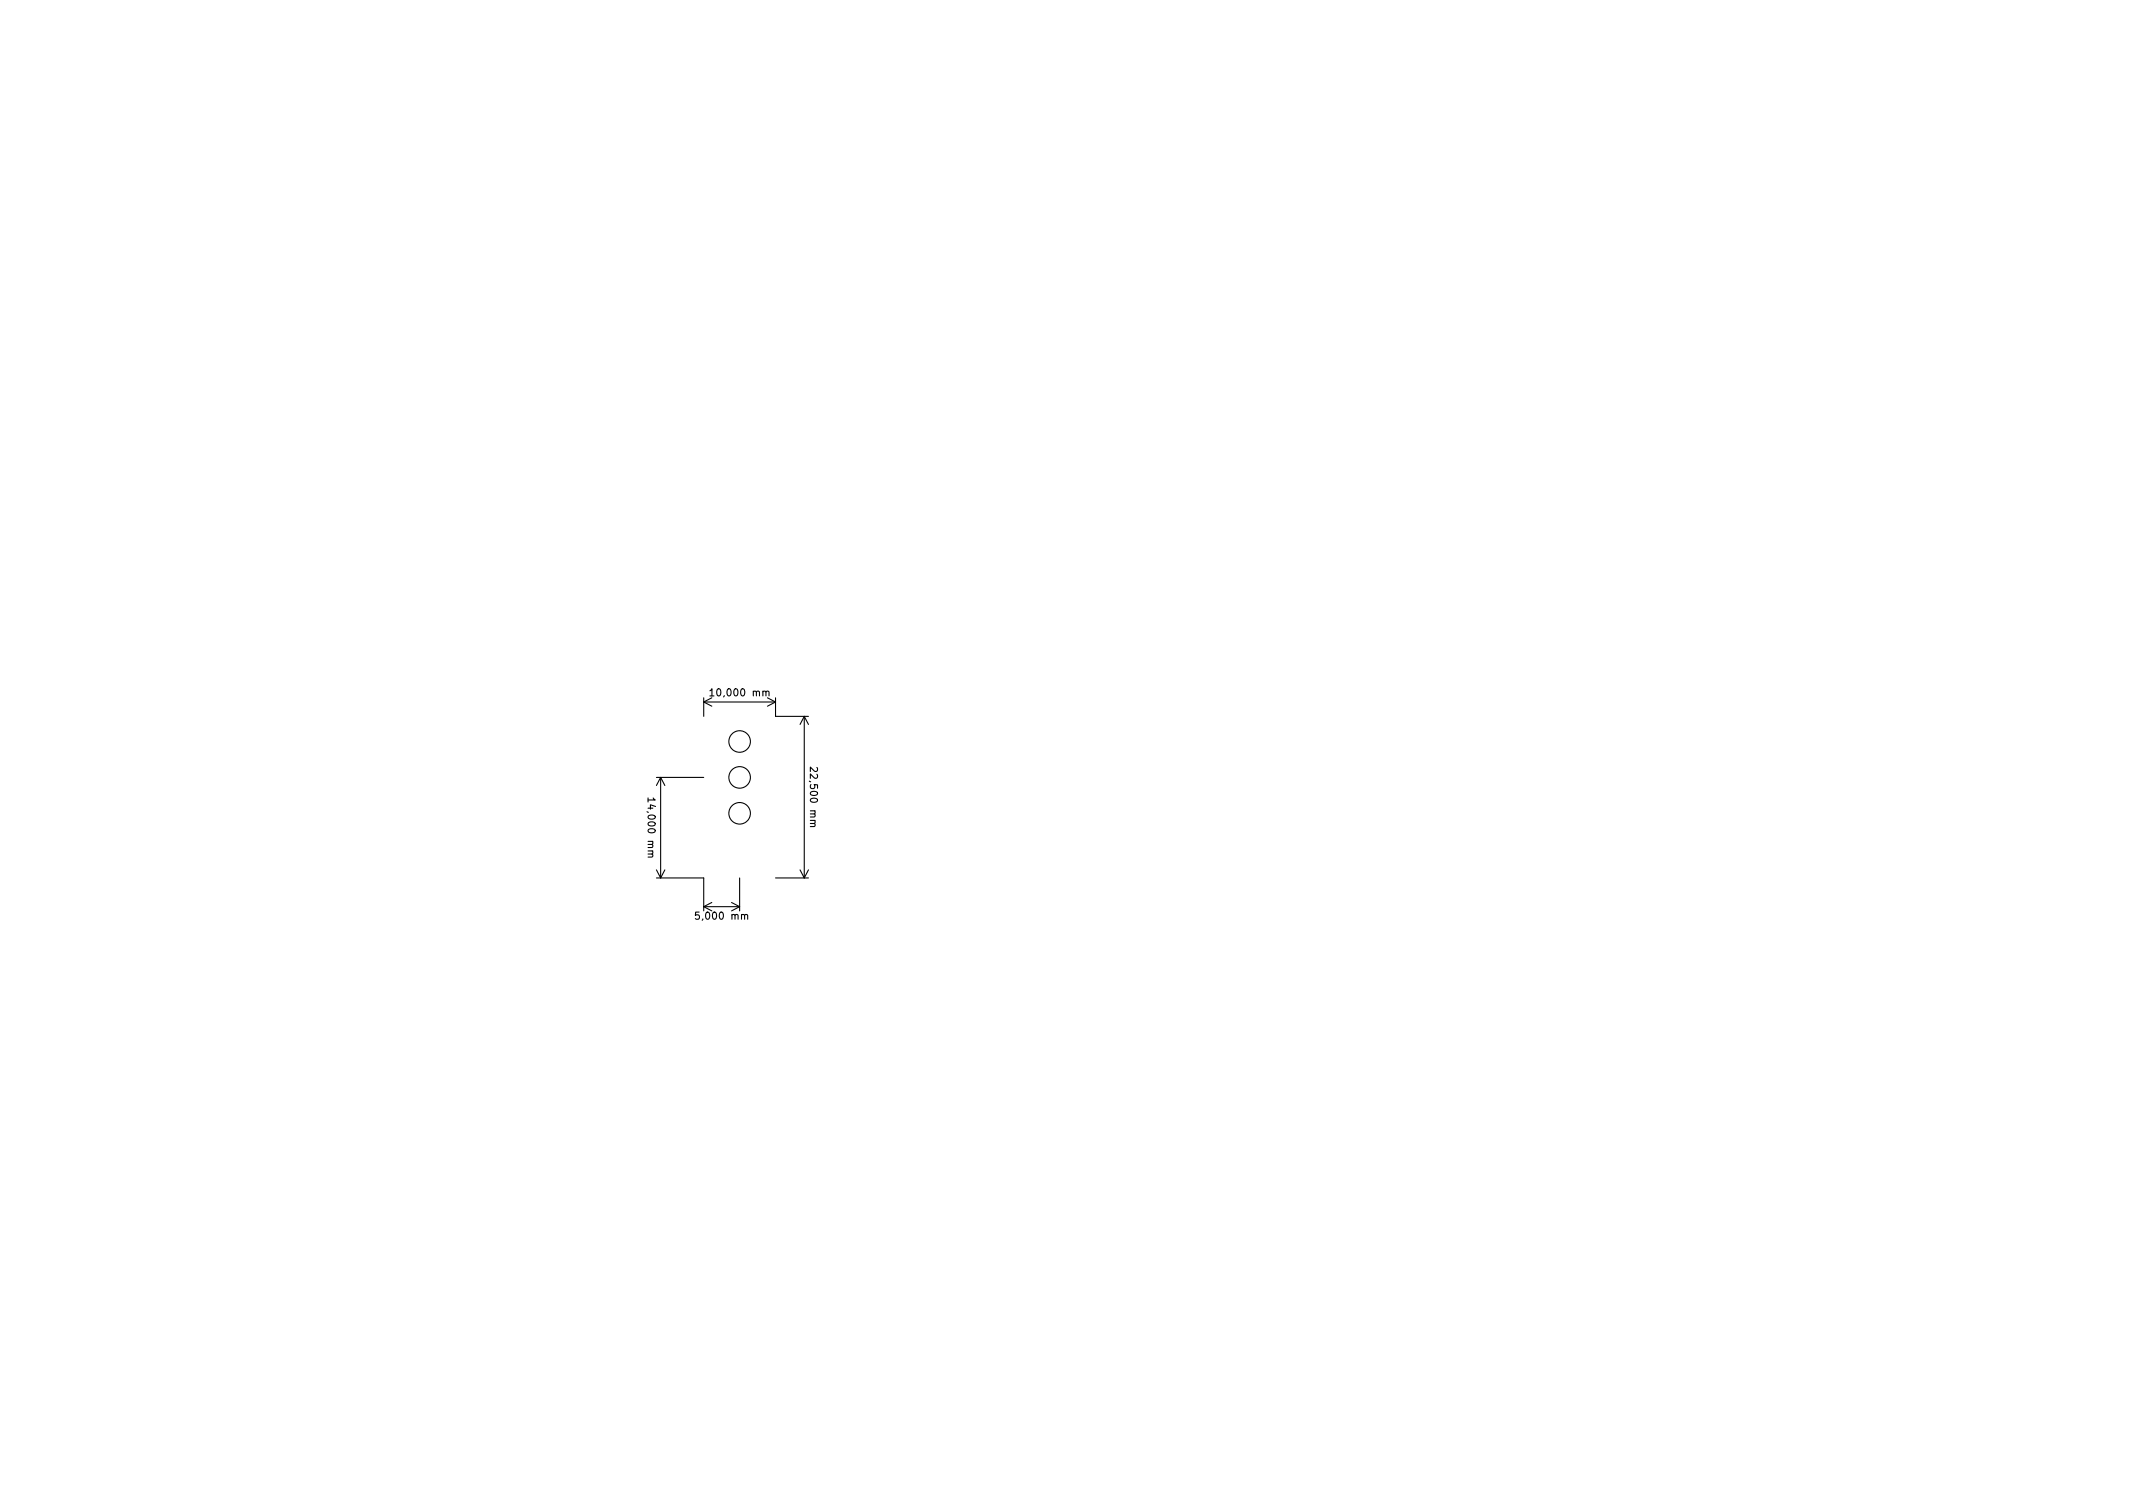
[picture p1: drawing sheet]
<svg xmlns="http://www.w3.org/2000/svg" width="297mm" height="210mm" viewBox="0 0 297 210" stroke-linecap="round" stroke-linejoin="round" font-family="sans-serif">
<defs><g id="words">
<g font-size="1.4">
<text x="99.4" y="96.9">10,000 mm</text>
<text x="112.8" y="107.4" transform="rotate(90 112.8 107.4)">22,500 mm</text>
<text x="90.2" y="111.7" transform="rotate(90 90.2 111.7)">14,000 mm</text>
<text x="97.3" y="128">5,000 mm</text>
</g>
</g></defs>
<g fill="none" stroke="#000" stroke-width=".15">
<path d="M98 97.2v2.5M98 97.7h10M98 97.7l1.1 .6M98.9 96.2l.2-.3v1M98.9 96.9h.5M99.1 97.2l-1.1 .5M106.7 96.4l.1-.2 .2 .1 .1 .6M106.9 97.2l1.1 .5M108 97.2v2.5h4.6M108 97.7l-1.1 .6M112 99.7v22.5M112 99.7l-.6 1.2"/>
<path d="M112 99.7l.6 1.2M90.2 111.1v.6M90.8 118.9l.1 .2v.2h-.7M91 111.1l.2 .3h-1M91.4 108.2h6.6M92 108.2v14M92 108.2l-.6 1.2M92 108.2l.6 1.2M113.4 114.7l.1 .1v.2l-.7 .1M113.8 106.9v.3l-.2 .2-.8-.6v.6M91.4 122.2h6.6v4.6M91.4 121.1l.6 1.1"/>
<path d="M92.6 121.1l-.6 1.1M97.4 127h-.5l-.1 .5 .2-.1h.3l.1 .2v.3l-.2 .1-.4-.1M98 126.2h5M98 126.2l1.1 .6M99.1 125.7l-1.1 .5M101.9 125.7l1.1 .5M103 122.2v4.6M103 126.2l-1.1 .6M103.7 127.5l.1-.2 .3 .1v.6M108 122.2h4.6M111.4 121.1l.6 1.1M112.6 121.1l-.6 1.1"/>
<circle cx="103" cy="113.2" r="1.5"/>
<circle cx="103" cy="103.2" r="1.5"/>
<circle cx="103" cy="108.2" r="1.5"/>
</g>
<use href="#words"/>
</svg>
